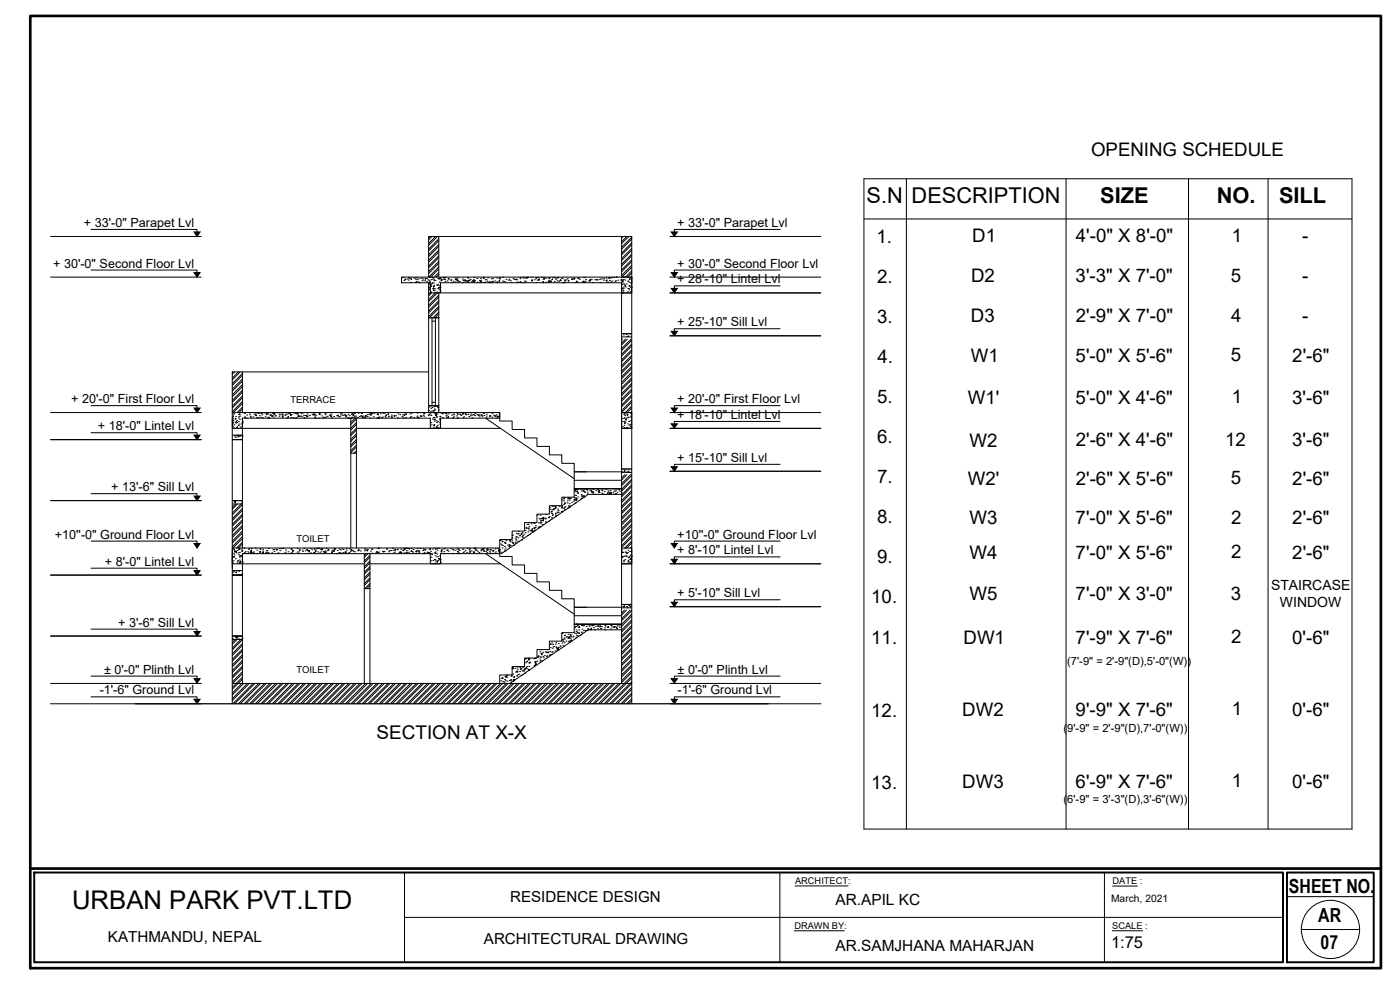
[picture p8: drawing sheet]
<svg xmlns="http://www.w3.org/2000/svg" width="420mm" height="297mm" viewBox="0 0 420 297" stroke-linecap="round" stroke-linejoin="round" font-family="sans-serif">
<defs><g id="words">
<text font-size="7.7" x="21.6" y="272.8">URBAN PARK PVT.LTD</text>
<g font-size="6.5">
<text x="260.1" y="61">S.N</text>
<text x="273.6" y="61">DESCRIPTION</text>
<text x="330.2" y="61">SIZE</text>
<text x="365.2" y="61">NO.</text>
<text x="383.9" y="61">SILL</text>
</g>
<g font-size="5.8">
<text x="386.8" y="267.8">SHEET NO.</text>
<text x="395.6" y="276.6">AR</text>
<text x="396.3" y="284.8">07</text>
</g>
<text font-size="5.7" x="113" y="221.8">SECTION AT X-X</text>
<g font-size="5.6">
<text x="327.4" y="46.9">OPENING SCHEDULE</text>
<text x="263" y="72.8">1.</text>
<text x="291.8" y="72.5">D1</text>
<text x="322.9" y="72.5">4'-0&quot; X 8'-0&quot;</text>
<text x="369.6" y="72.5">1</text>
<text x="390.8" y="72.5">-</text>
<text x="263.3" y="84.8">2.</text>
<text x="291.5" y="84.5">D2</text>
<text x="322.8" y="84.5">3'-3&quot; X 7'-0&quot;</text>
<text x="369.4" y="84.5">5</text>
<text x="390.8" y="84.5">-</text>
<text x="263.2" y="96.8">3.</text>
<text x="291.4" y="96.6">D3</text>
<text x="322.9" y="96.6">2'-9&quot; X 7'-0&quot;</text>
<text x="369.5" y="96.6">4</text>
<text x="390.8" y="96.6">-</text>
<text x="263.3" y="108.9">4.</text>
<text x="291.4" y="108.6">W1</text>
<text x="322.8" y="108.6">5'-0&quot; X 5'-6&quot;</text>
<text x="369.4" y="108.3">5</text>
<text x="387.8" y="108.6">2'-6&quot;</text>
<text x="263.2" y="120.9">5.</text>
<text x="290.4" y="121.2">W1'</text>
<text x="322.8" y="121.2">5'-0&quot; X 4'-6&quot;</text>
<text x="369.6" y="120.9">1</text>
<text x="387.8" y="121.2">3'-6&quot;</text>
<text x="263.2" y="132.9">6.</text>
<text x="291" y="134">W2</text>
<text x="322.9" y="133.9">2'-6&quot; X 4'-6&quot;</text>
<text x="367.7" y="133.7">12</text>
<text x="387.8" y="133.9">3'-6&quot;</text>
<text x="263.2" y="145">7.</text>
<text x="290.4" y="145.6">W2'</text>
<text x="322.9" y="145.5">2'-6&quot; X 5'-6&quot;</text>
<text x="369.4" y="145.3">5</text>
<text x="387.8" y="145.5">2'-6&quot;</text>
<text x="263.2" y="157">8.</text>
<text x="291" y="157.3">W3</text>
<text x="322.8" y="157.3">7'-0&quot; X 5'-6&quot;</text>
<text x="369.5" y="157.1">2</text>
<text x="387.8" y="157.3">2'-6&quot;</text>
<text x="291" y="167.8">W4</text>
<text x="322.8" y="167.7">7'-0&quot; X 5'-6&quot;</text>
<text x="369.5" y="167.5">2</text>
<text x="387.8" y="167.7">2'-6&quot;</text>
<text x="263.2" y="169">9.</text>
<text x="369.4" y="179.9">3</text>
<text x="261.5" y="181.1">10.</text>
<text x="290.9" y="180.2">W5</text>
<text x="322.8" y="180.2">7'-0&quot; X 3'-0&quot;</text>
<text x="261.5" y="193.1">11.</text>
<text x="289.2" y="193.1">DW1</text>
<text x="322.8" y="193.1">7'-9&quot; X 7'-6&quot;</text>
<text x="369.5" y="192.9">2</text>
<text x="387.8" y="193.1">0'-6&quot;</text>
<text x="261.5" y="215.2">12.</text>
<text x="288.8" y="214.9">DW2</text>
<text x="322.8" y="214.9">9'-9&quot; X 7'-6&quot;</text>
<text x="369.6" y="214.7">1</text>
<text x="387.8" y="214.9">0'-6&quot;</text>
<text x="261.5" y="236.8">13.</text>
<text x="288.8" y="236.4">DW3</text>
<text x="322.8" y="236.4">6'-9&quot; X 7'-6&quot;</text>
<text x="369.6" y="236.2">1</text>
<text x="387.8" y="236.4">0'-6&quot;</text>
</g>
<text font-size="4.9" x="333.4" y="284.4">1:75</text>
<g font-size="4.6">
<text x="250.7" y="271.6">AR.APIL KC</text>
<text x="250.7" y="285.2">AR.SAMJHANA MAHARJAN</text>
</g>
<g font-size="4.5">
<text x="153.1" y="270.5">RESIDENCE DESIGN</text>
<text x="32.4" y="282.6">KATHMANDU, NEPAL</text>
<text x="145.2" y="283.3">ARCHITECTURAL DRAWING</text>
</g>
<g font-size="4.2">
<text x="381.5" y="177.2">STAIRCASE</text>
<text x="384.1" y="182.2">WINDOW</text>
</g>
<g font-size="3.8">
<text x="25.2" y="68.1">+ 33'-0&quot; Parapet Lvl</text>
<text x="203.3" y="68.1">+ 33'-0&quot; Parapet Lvl</text>
<text x="15.9" y="80.3">+ 30'-0&quot; Second Floor Lvl</text>
<text x="203.3" y="80.3">+ 30'-0&quot; Second Floor Lvl</text>
<text x="203.3" y="85">+ 28'-10&quot; Lintel Lvl</text>
<text x="203.3" y="97.9">+ 25'-10&quot; Sill Lvl</text>
<text x="21.4" y="120.9">+ 20'-0&quot; First Floor Lvl</text>
<text x="203.3" y="120.9">+ 20'-0&quot; First Floor Lvl</text>
<text x="203.3" y="125.6">+ 18'-10&quot; Lintel Lvl</text>
<text x="29.4" y="129">+ 18'-0&quot; Lintel Lvl</text>
<text x="203.3" y="138.6">+ 15'-10&quot; Sill Lvl</text>
<text x="33.4" y="147.4">+ 13'-6&quot; Sill Lvl</text>
<text x="16.5" y="161.6">+10''-0&quot; Ground Floor Lvl</text>
<text x="203.3" y="161.6">+10''-0&quot; Ground Floor Lvl</text>
<text x="203.3" y="166.3">+ 8'-10&quot; Lintel Lvl</text>
<text x="31.5" y="169.7">+ 8'-0&quot; Lintel Lvl</text>
<text x="203.3" y="179.2">+ 5'-10&quot; Sill Lvl</text>
<text x="35.5" y="188">+ 3'-6&quot; Sill Lvl</text>
<text x="31.2" y="202.1">± 0'-0&quot; Plinth Lvl</text>
<text x="203.4" y="202.1">± 0'-0&quot; Plinth Lvl</text>
<text x="29.9" y="208.3">-1'-6&quot; Ground Lvl</text>
<text x="203.4" y="208.3">-1'-6&quot; Ground Lvl</text>
</g>
<g font-size="3.4">
<text x="320.3" y="199.4">(7'-9&quot; = 2'-9&quot;(D),5'-0&quot;(W))</text>
<text x="319.2" y="219.7">(9'-9&quot; = 2'-9&quot;(D),7'-0&quot;(W))</text>
<text x="319.2" y="240.9">(6'-9&quot; = 3'-3&quot;(D),3'-6&quot;(W))</text>
</g>
<text font-size="3.1" x="333.4" y="270.8">March, 2021</text>
<g font-size="2.8">
<text x="87.2" y="120.8">TERRACE</text>
<text x="89" y="162.6">TOILET</text>
<text x="89" y="201.9">TOILET</text>
<text x="238.6" y="265.2">ARCHITECT:</text>
<text x="333.9" y="265.3">DATE :</text>
<text x="238.4" y="278.7">DRAWN BY:</text>
<text x="333.8" y="278.7">SCALE :</text>
</g>
</g></defs>
<!-- layer: window -->
<g fill="none" stroke="#000" stroke-width=".3">
<path d="M131.7 71h54.8M128.6 95.3h3.1v26.5h-3.1zM129.7 95.3v26.5M129.7 96.4h1M130.7 95.3v26.5M132.2 87.9h54.3M186.5 87.9h3.1v12.2h-3.1zM72.8 111.6h55.8M69.7 131.9h3.1v18.3h-3.1zM72.8 128.5h32.5M105.3 136v28.4M107 136v28.4"/>
<path d="M107 128.5h43.2M129.7 120.7h1M145.7 125.5l26.6 18.1M150 123.8v2.5h3.7v2.6h3.7v2.5h3.7v2.5h3.8v2.6h3.7v2.5h3.7v2.6h3.8M186.5 128.5h3.1v12.2h-3.1zM172.3 144.1h14.2M186.5 141.6h-14.2v5M69.7 172.6h3.1v18.2h-3.1zM72.8 169.2h36.5M109.3 176.6v28.5M111 176.6v28.5M111 169.2h39.2"/>
<path d="M145.7 166.1l26.6 18.2M150 166.1v.9h3.7v2.5h3.7v2.5h3.7v2.6h3.8v2.5h3.7v2.6h3.7v2.5h3.8M186.5 169.2h3.1v12.2h-3.1zM172.3 184.7h14.2M186.5 182.2h-14.2v5.1"/>
</g>
<!-- layer: walls -->
<g fill="none" stroke="#000" stroke-width=".3">
<path d="M128.6 84.8v10.5h3.1v-7.4M128.6 83.1v-12.1h3.1v12.1M186.5 84.8v3.1h3.1v-4.8h-3.1v-12.1h3.1v16.9M186.5 84.8v3.1M189.6 83.1h-69.1v1.7h8.6v3.1h3.1v-3.1h54.3M186.5 101.1h3.1M69.7 123.8h80.3v1.7h-17.8v3h-3.1v-3h-56.3M69.7 125.5v3h3.1v-3M69.7 123.8v8.1h3.1v-6.4M69.7 123.8v-12.2h3.1v12.2M69.7 130.6h3.1M105.3 125.5v10.5h1.7v-10.5"/>
<path d="M128.6 123.8v-2h3.1v2M186.5 123.8h3.1v4.7h-3.1zM186.5 128.5v-28.4h3.1v28.4M69.7 151.2h3.1M172.3 146.6h14.2h-14.2v2.6h-3.7v2.5h-3.7v2.6h-3.8v2.5h-3.7v2.5h-3.7v2.6h-3.7v2.5h-80.3M186.5 148.3h-9.9l-26.1 17.8h-18.3v3.1h-3.1v-3.1h-56.3M186.5 141.7h3.1M69.7 166.1v3.1h3.1v-3.1M69.7 171.2h3.1M72.8 164.4v-14.2h-3.1v22.4h3.1v-6.5M109.3 166.1v10.5h1.7v-10.5M186.5 164.4h3.1v4.8h-3.1z"/>
<path d="M186.5 169.2v-28.5h3.1v28.5M69.7 191.9h3.1M172.3 187.3h14.2h-14.2v2.5h-3.7v2.6h-3.7v2.5h-3.8v2.5h-3.7v2.6h-3.7v2.5h-3.7v2.6M186.5 189h-9.9l-23.6 16.1M186.5 182.4h3.1M69.7 205.1h119.9M72.8 205.1v-14.3h-3.1v20.4M186.5 205.1v-23.7h3.1v29.8"/>
</g>
<!-- layer: hatc h -->
<g fill="none" stroke="#000" stroke-width=".3">
<path d="M15.2 71h45.2M129 71l-.4 .3M129.6 71l-1 .9M130.7 71l-2.1 2M131.3 71l-2.7 2.6M131.7 71.7l-3.1 3M131.7 73.4l-3.1 3M131.7 75.1l-3.1 3M131.7 76.8l-3.1 3M131.7 78.4l-3.1 3.1M131.7 72.2l-3.1 3.1M131.7 73.9l-3.1 3.1"/>
<path d="M131.7 75.6l-3.1 3.1M131.7 77.3l-3.1 3M131.7 79l-3.1 3M187 71l-.5 .4M188.1 71l-1.6 1.5M188.7 71l-2.2 2.1M189.6 79.6l-3.1 3M189.6 71.2l-3.1 3M189.6 72.9l-3.1 3M189.6 74.5l-3.1 3.1M189.6 76.2l-3.1 3.1M189.6 77.9l-3.1 3.1"/>
<path d="M189.6 71.7l-3.1 3.1M189.6 73.4l-3.1 3.1M189.6 75.1l-3.1 3M189.6 76.8l-3.1 3M189.6 78.5l-3.1 3M201.1 71h45.2M15.2 83.1h45.2M120.6 84.8h.1M120.8 83.3h.1M121.2 84.2h.1M121.5 83.8h.1M121.5 83.7h.1"/>
<path d="M122.2 83.7h.1M122.5 84h.1M122.6 83.4h.1M122.7 83.4l.2-.2v.2zM123.2 84.7h.1M123.2 83.6h.1M123.3 83.8h.1M124.1 83.4h.1M124.4 83.4h.1M124.7 83.8h.1M124.7 84.7l.3-.1zM124.9 84.5h.1"/>
<path d="M125 83.4h.1M125.1 83.9h.1M125.5 84.6h.1M125.5 83.7h.1M125.9 84.8h.1M126.2 83.5h.1M126.6 84.2h.1M126.8 83.5h.1M126.9 84h.1M127.5 84.2h.1M127.6 83.6l.2-.1-.1 .2zM128 84.5h.1"/>
<path d="M128 83.6h.1M128.4 84h.1M128.6 84.8h.1M128.8 84.1h.1M128.9 84.4h.1M128.9 83.2h.1M129.1 85.4h.1M129.1 84.9l-.5 .5M129.1 86l-.5 .5M129.1 87.7l-.5 .5M129.1 86.6l-.5 .5M129.2 87.6h.1"/>
<path d="M129.3 85.6h.1M129.3 85.9h.1M129.4 83.9h.1M129.6 87.9l-1 .9M129.6 85l.2-.1v.2zM129.8 83.1h.1M129.8 83.7h.1M130 87.2h.1M130 86h.1M130.1 84.9h.1M130.1 86.7h.1M130.1 83.8h.1"/>
<path d="M130.2 84.2h.1M130.2 86.4l-.3 .3h.3l-.1-.3M130.3 87.2h.1M130.3 85.6l.1 .2h-.2zM130.5 87.9h.1M130.5 86.7h.1M130.5 84.1h.1M130.7 87.9l-2.1 2M131 85.5h.1M131 87.7h.1M131.2 87.9l-2.6 2.6M131.3 85.6h.1"/>
<path d="M131.3 86.5h.1M131.4 85.3h.1M131.4 83.6h.1M131.4 87.8h.1M131.6 86.3l.3-.1-.1 .2zM131.6 83.7h.1M131.7 80.1l-3 3M131.7 81.8l-1.4 1.3M131.7 80.7l-2.5 2.4M131.7 82.4l-.8 .7M131.7 90.3l-3.1 3M131.7 90.8l-3.1 3.1"/>
<path d="M131.7 92.5l-2.9 2.8M131.7 94.2l-1.2 1.1M131.7 88.6l-3.1 3M131.7 91.9l-3.1 3.1M131.7 93.6l-1.7 1.7M131.7 95.3h.1M131.7 89.1l-3.1 3.1M131.7 86.9h.1M131.8 85.8h.1M131.8 87.7h.1M131.8 84.7h.1M131.9 83.5h.1"/>
<path d="M132.1 86.3h.1M132.1 87.3h.1M132.1 83.4l.2-.1v.2zM132.3 84h.1M132.4 84.2h.1M132.4 83.9l.3-.1-.1 .2zM133.1 83.9h.1M133.3 83.1l-.3 .3h.3v-.3M133.4 83.2h.1M133.5 83.8h.1M133.5 84.4h.1M133.6 83.3h.1"/>
<path d="M134.2 84.3h.1M134.4 83.7h.1M134.7 83.5l-.1 .2zM135.3 84.2h.1M135.3 83.9h.1M135.7 84.8h.1M136 84.4h.1M136.5 84.6h.1M136.6 83.4h.1M136.6 83.9h.4M136.7 83.9l.2-.2 .1 .2M137 83.9h.1"/>
<path d="M137.1 84h.1M137.1 83.7l.1 .2h-.2zM137.2 84.6h.1M137.3 84.2l.2-.1zM137.4 83.3h.1M137.8 84.5h.1M138.7 84.8h.1M138.8 83.7h.1M138.9 84.1h.1M139.1 84.2h.1M139.6 83.9v.2h-.2zM139.6 84.5h.1"/>
<path d="M139.9 84.2h.1M140.3 84.5l.2-.3 .1 .3zM140.3 83.1v.1M140.4 84.6h.1M140.5 83.5h.1M140.7 84.1h.1M140.8 84.1h.1M141.1 83.9h.1M141.4 84.6h.1M141.9 84.6h.1M142 84.1l.1 .2h-.3zM142.1 83.9h.1"/>
<path d="M142.2 84.4h.1M142.2 84.4l.2-.1v.2zM142.2 83.2h.1M142.5 84.2h.1M143.1 83.6h.1M143.2 84.7h.1M143.9 84.1h.1M143.9 84.3h.1M144.1 84.8h.1M144.2 84.8h-.1M144.2 83.6h.1M144.3 84.3h.1"/>
<path d="M144.4 84.3l.1 .2h-.2zM145 84.8h.1M145 83.3l.3-.1-.1 .2zM145.1 83.5h.1M145.1 83.2h.1M145.4 84.7h.1M145.7 83.9h.1M145.9 83.9h.1M146.1 84.4h.1M146.3 83.4h.1M146.8 84.8h.1M146.8 84.5l-.1 .3z"/>
<path d="M147.1 84.7l.2-.1-.1 .2zM147.3 84.8h.1M147.4 83.7h.1M147.6 84.4h.1M147.9 83.6h.1M147.9 84.5h.1M148.4 84.3h.1M149.1 84.5h.1M149.1 83.4h.1M149.2 84.8h.1M149.7 84.1h.1M149.7 84.5h.1"/>
<path d="M149.8 83.3h.1M149.9 83.6l.2-.1zM150.8 84.3h.1M150.9 83.2h.1M151.1 84.5h.1M151.5 84.6h.1M151.8 83.8h.1M152.6 84.1h.1M152.7 83.7h.1M153.1 84.1h.1M153.4 84.7h.1M154 83.6h.1"/>
<path d="M154.3 83.8h.1M154.8 83.9l.2-.1-.1 .2zM155.1 83.8h.1M155.1 84.8h.1M155.2 84.6h.1M156 84.8h.1M156 83.6h.1M156.1 84.5h.1M156.1 83.3h.1M157 83.2h.1M157 84.8h.1M157 83.4h.1"/>
<path d="M157.4 84.3h.1M157.7 84.5h.1M157.8 83.4h.1M158.1 83.1l.1 .4-.3-.1zM158.4 83.1v.2l.2-.2M159.4 83.2h.1M159.5 84.2h.1M159.5 84h.1M159.6 84.2l.2-.2v.2zM160.3 83.9h.1M160.9 84.8h.1M161 83.3l-.2 .2z"/>
<path d="M161.2 84h.1M161.2 83.2h.1M161.5 84h.3v-.3l-.3 .3M161.6 83.8h.1M162.6 83.1h.1M162.8 84.5h.1M162.9 84.8h.1M163 83.8h.1M163.1 83.3h.1M163.4 83.5v.2h-.2zM163.7 84.7h.1M163.8 83.5h.1"/>
<path d="M164.5 84.4l.2-.1v.2zM164.6 83.4h.1M164.7 84.7h.1M164.7 83.6h.1M164.8 84.1h.1M164.8 83.4h.1M165 84.5h.1M165.4 84.2v.4l-.3-.1zM165.8 83.7v.2h-.2zM165.9 83.2h.1M166.4 84.5h.1M166.4 83.3h.1"/>
<path d="M166.7 83.5h.1M166.8 83.8h.1M167.2 84.2h.1M167.3 83.3l.3-.1-.1 .2zM167.6 84.5h.1M168 84.2h.1M168.1 84.2h.1M168.3 83.9v.2h-.2zM168.5 83.6h.1M168.8 83.4h.1M169 84.8h.1M169.3 84h.1"/>
<path d="M169.4 84.7l.2-.1-.1 .2zM169.6 84.2h.1M169.9 83.9h.1M170.3 83.6h.1M170.7 84.1v.2h-.2zM171.4 83.7h.1M171.6 83.7h.1M171.6 83.9h.1M172.1 83.7h.1M172.2 83.6l.3-.1-.1 .2zM172.3 83.6h.1M172.7 84.8h.1"/>
<path d="M173.1 84.3l-.1 .2zM173.3 84.6h.1M173.3 83.5h.1M173.5 83.5h.1M173.6 83.4h.1M173.9 83.8h.1M174.8 84.5h.1M174.8 84.7h.1M175 84.4h.1M175.1 83.3h.1M175.5 83.2h.1M175.5 84.5l.1 .3h-.2z"/>
<path d="M175.6 84.4h.1M175.7 83.9h.1M176.7 84.2h.1M176.8 84.4h.1M176.9 84.2h.1M177.1 83.9l.2-.1-.1 .2zM177.5 83.9h.1M177.9 84.8h.1M178.5 83.9h.1M178.8 84h.1M179.1 83.9h.1M179.3 84h.1"/>
<path d="M179.9 83.8h.1M180.2 84.8h.1M180.2 83.7h.1M180.7 83.7h.1M181.1 84.1h.1M181.2 83.7h.1M181.9 84.6h.1M181.9 83.4h.1M181.9 84.1l.3-.1-.1 .2zM182.4 84.7h.1M182.7 83.3h.1M182.9 84.2h.1"/>
<path d="M183 83.2l-.3 .3h.3v-.3M183.3 84.6h.1M183.3 83.4h.1M183.7 84.3h.1M183.7 83.2h.1M184.2 83.2h.1M184.6 84.4h.1M184.7 84.2h.1M184.9 83.1h.1M185.4 84.1h.1M186.4 84l.2-.2 .1 .3zM186.5 84.7h.1"/>
<path d="M186.5 84.3h.1M186.6 86.5h.1M186.7 85.3h.1M186.7 87h.1M186.7 84.1h.1M186.8 84.4l.3-.1-.1 .2zM187 87.2h.1M187 86.1h.1M187 87.8h.1M187.1 85h.1M187.1 86.5h.1M187.1 87.6v.3"/>
<path d="M187.1 83.9h.1M187.1 87.6l-.3 .3M187.1 83.1v.2l.1-.2M187.4 85.4h.1M187.6 84h.1M187.7 86.1h.1M187.7 85.6v.2h-.2zM187.9 85.2h.1M188.3 87.6h.1M188.4 84.4h.1M188.4 86.6h.1M188.5 84.3h.1"/>
<path d="M188.6 86.6h.1M188.8 87h.1M188.8 85.9h.1M188.8 84.8h.1M188.8 83.9h.1M188.8 85.8l.2-.1v.2zM188.9 83.6h.1M189.2 87.5h.1M189.2 86.2h.1M189.3 85.1h.1M189.5 86.2h.1M189.6 81.3l-1.9 1.8"/>
<path d="M189.6 83l-.2 .1M189.6 80.2l-3 2.9M189.6 81.9l-1.3 1.2M189.6 83.3v.2M201.1 83.1h45.2M201.1 87.9h45.2M69.8 111.6l-.1 .1M70.4 111.6l-.7 .7M71.5 111.6l-1.8 1.8M72.1 111.6l-2.4 2.4M72.8 112.1l-3.1 3M72.8 113.7l-3.1 3.1"/>
<path d="M72.8 115.4l-3.1 3M72.8 117.1l-3.1 3M72.8 118.8l-3.1 3M72.8 112.6l-3.1 3.1M72.8 114.3l-3.1 3M72.8 116l-3.1 3M72.8 117.6l-3.1 3.1M72.8 119.3l-3.1 3.1M186.5 101.8h.1M187.1 100.5h.1M187.7 101.8l-1.2 1.1M187.9 100.3h.1"/>
<path d="M188 100.1l-.1 .1 .2-.1M188.2 101h.1M188.2 101.8l-1.7 1.7M188.5 100.8h.1M188.8 100.1h.2M189.2 100.2h.1M189.4 101.8l-2.9 2.8M189.6 103.3l-3.1 3M189.6 104.9l-3.1 3.1M189.6 106.6l-3.1 3.1M189.6 108.3l-3.1 3.1M189.6 111.7l-3.1 3"/>
<path d="M189.6 113.4l-3.1 3M189.6 115.1l-3.1 3M189.6 116.8l-3.1 3M189.6 118.4l-3.1 3.1M189.6 102.1l-3.1 3.1M189.6 103.8l-3.1 3M189.6 105.5l-3.1 3M189.6 107.2l-3.1 3M189.6 108.9l-3.1 3M189.6 110.6l-3.1 3M189.6 112.3l-3.1 3M189.6 119l-3.1 3"/>
<path d="M189.6 110l-3.1 3M189.6 113.9l-3.1 3.1M189.6 115.6l-3.1 3.1M189.6 117.3l-3.1 3.1M201.1 100.8h45.2M15.2 123.8h45.2M15.2 131.9h45.2M69.8 127.9h.1M69.8 126.3h.1M69.8 125h.1M69.8 126.7h.1M69.8 125.1h.1"/>
<path d="M69.8 127.2h.1M69.9 125.6h.1M69.9 124.5h.1M70 126.1h.1M70.1 124.1h.1M70.1 128.4h.1M70.2 127.5h.1M70.3 128.5h.1M70.3 130.7h.1M70.5 131.1h.1M70.6 125.7l.2-.2v.2zM70.7 125h.1"/>
<path d="M70.8 131.1h.1M70.8 126.9h.1M70.9 126.8h.1M70.9 126.4l-.2 .3 .2 .1M70.9 126.5v.3M71 126.7h.2l-.1 .2zM71.1 126.2h.1M71.1 130.6h.3M71.2 128.1l.1 .2h-.2zM71.4 131.1h.1M71.5 127.7h.1M71.5 126.5h.1"/>
<path d="M71.6 125.4h.1M71.6 125.1h.1M71.6 124.3h.1M71.7 127.3h.1M71.7 130.6v.2h-.2zM71.7 130.9h.1M71.8 124.3l.2-.1v.2zM71.9 125.8h.1M72 124.8h.1M72 128.1h.1M72.1 130.8h.1M72.2 130.6h.2"/>
<path d="M72.2 128.4h.1M72.3 127.2h.1M72.7 130.8h.1M72.7 126.9h.1M72.8 126.5h.1M72.8 120.5l-3.1 3M72.8 122.2l-1.7 1.6M72.8 121l-2.8 2.8M72.8 122.7l-1.1 1.1M73 123.8h.1M73.3 125.2h.1M73.4 124h.1"/>
<path d="M73.9 125.4h.1M74.1 124.5h.1M74.8 123.9h.1M74.9 124.4h.1M75.1 124.9h.1M75.1 123.8h.1M75.2 125.2h.1M75.9 125.1h.1M76.2 124.2h.1M76.6 124h.1M76.7 124.5h.2l-.1 .2zM76.8 124.7h.1"/>
<path d="M77 125.3h.1M77.4 123.8h.1M77.4 123.8h.2M77.5 125.3h.1M77.6 123.8h.1M77.6 123.8l-.1 .2h.3l-.1-.2M77.8 124.8h.1M78.3 125.2h.1M78.3 124h.1M78.4 124h.1M78.6 124.5h.1M78.8 125.4h.1"/>
<path d="M79.2 123.9h.1M79.6 125.1h.1M79.8 124.4h.1M80 123.8v.2h-.1zM80.2 124.1h.1M80.2 125.3h.1M80.3 124.2h.1M80.6 125.5h.1M80.6 125.2h.1M81.1 124.5l.2-.2 .1 .3h-.3M81.5 124.8h.3zM81.7 124.8h.1"/>
<path d="M81.8 124.1h.1M81.9 125.1h.1M82 124h.1M82 124.2h.1M82.3 124.2l.2-.2v.2zM82.6 124.6h.1M82.6 124.8h.1M83.1 123.8h.1M83.7 124.9h.1M83.8 124.2h.1M83.8 124.5h.1M84.4 123.8h.2"/>
<path d="M84.6 124.5h.1M84.7 125.1l.2 .1v-.4l-.2 .3M84.7 124.4l.2-.2v.3zM84.9 123.9h.1M85.5 124.6h.1M85.6 124.3h.1M86 125.4h.1M86 124.2h.1M86.6 124.2h.1M86.6 125v.2l-.2-.1 .2-.1M86.7 124h.1M86.9 124.1h.1"/>
<path d="M87.2 124.4h.1M87.2 124.6l.1-.1zM87.2 125.3h.1M87.4 124.4h.1M87.9 125.3h.1M88.1 123.9h.1M88.5 124h.1M88.5 123.8h.1M88.5 125.4v.1M88.9 125.3h.1M88.9 124.2h.1M89.2 124.5h.1"/>
<path d="M89.2 124l.3-.1-.1 .2zM89.4 125h.1M89.6 124.8l.1-.1 .1 .2zM89.8 125h.1M90.2 124.8h.1M90.3 124.1h.1M90.6 125.1h.1M90.7 123.9h.1M91 124.6h.1M91.3 125.4l.2-.1-.1 .2zM91.5 124.7h.1M91.8 124.7h.1"/>
<path d="M92 125.1l.1-.2 .1 .2zM92.1 124.2h.1M92.3 124.8h.1M92.9 124.6h.1M93.7 124.4h.1M93.8 124.3h.1M94 124.2h.1M94.1 124.6h.1M94.1 124.3l.2-.1zM94.4 125.3l.2-.2v.2zM94.5 124.3h.1M94.7 124.7h.1"/>
<path d="M94.9 125.5h.1M95.7 124.3h.1M95.7 124h.1M95.8 125.5h.1M95.8 124.1h.1M95.8 124.3h.1M96.5 124.8h.1M96.8 125.5l.2-.2 .1 .2M97 125.2h.1M97.5 125.3h.1M97.5 124.1h.1M97.6 124.4h.1"/>
<path d="M97.9 125.1h.1M97.9 123.8h.1M98.3 124.9h.1M99 124.5h.2l-.1 .2zM99.2 124.9h.1M99.3 125h.1M99.3 123.9h.1M99.4 124.5h.1M99.6 125.3h.1M100.1 125h.1M101 124.8h.1M101.2 124.6h.1"/>
<path d="M101.3 124.6h.1M101.5 125h.1M101.9 125h.1M102.1 124.5h.1M102.6 123.8v.3h-.3zM102.7 124.5h.1M103 124.6h.1M103.4 124.3h.1M103.5 124.7h.1M103.7 125.1h.1M103.8 124.8l.3-.1-.1 .2zM104.3 125.4h.1"/>
<path d="M104.4 125.4h.1M104.5 124.3h.1M104.7 125.4h.1M104.8 124.7h.1M105.5 124.3h.1M105.5 125.5l-.2 .2M105.5 125.3h.1M105.5 125.2h.1M105.6 124h.1M106.1 123.8h.1M106.1 123.8h.2M106.2 125.2h.1"/>
<path d="M106.2 124.3l-.3 .3 .3 .1v-.3M106.2 124h.1M106.3 125.1h.1M106.3 123.8h.1M106.4 124h.1M106.6 125.5l-1.3 1.3M106.6 124.8h.1M106.8 123.8h.1M106.8 125.1h.1M106.9 123.8h-.1M107 126.8l-1.7 1.7M107 128.5l-1.7 1.7"/>
<path d="M107 130.2l-1.7 1.7M107 129l-1.7 1.7M107 131.9l-1.7 1.7M107 133.6l-1.7 1.7M107 135.3l-.8 .7M107 125.7l-1.7 1.7M107 127.3l-1.7 1.7M107 130.7l-1.7 1.7M107 132.4l-1.7 1.7M107 134.1l-1.7 1.7M107 135.8l-.2 .2M107.3 125.3h.1"/>
<path d="M107.5 124h.1M107.9 125h.1M107.9 123.8h.1M108.3 124.7h.1M108.4 124.9h.1M108.5 124l.2-.2v.2zM108.7 125.1l.3-.1-.1 .2zM109 124.8h.1M109.1 125.3h.1M109.5 125.2h.3v-.3l-.3 .3M109.6 124.7h.1M109.8 124.7h.1"/>
<path d="M110.2 125h.1M110.3 124.4h.1M110.9 125.4h.1M110.9 124.2l.2-.2 .1 .2zM111.1 124.5h.1M111.4 124.5h.1M111.5 124l.3-.1-.1 .2zM112 125.1h.1M112.2 124h.1M113.1 125.4h.1M113.1 124.2h.1M113.2 124.2h.1"/>
<path d="M113.4 125.5h.1M113.4 124.4l.2-.2v.3zM113.5 125.2h.1M113.6 125.3h.2l-.1 .2zM113.8 125.1h.1M114.1 124.2h.1M114.5 125.3h.1M114.8 125.1h.1M114.8 124h.1M115.3 124h.1M115.5 124.9h.1M115.6 125.2h.1"/>
<path d="M115.8 124.6l.2-.1v.2zM116.4 124.3l.3-.1-.1 .2zM116.5 124.9h.1M116.6 125.1h.1M117.4 124.9h.1M117.5 125.3h.1M117.5 124.5h.1M118.3 124.7h.1M118.4 124.7v.2l-.1-.1zM118.7 124.8h.1M119.3 125.3h.1M119.5 124.2h.1"/>
<path d="M120 124.4h.1M120.7 125.1l.1-.2 .1 .2zM120.8 124.5h.1M121.1 125.4h.1M121.3 124.5h.2l-.1 .2zM121.4 123.9h.1M121.7 125.3h.1M121.7 124.4h.1M121.7 124.2h.1M123 124.2h.1M123.1 125.3l.2-.2v.2zM123.4 125.1h.1"/>
<path d="M123.5 124h.1M124.2 125.3h.1M125.1 125.1h.1M125.1 123.9h.1M125.2 124.8h.1M125.3 125.2h.1M125.3 123.8h.1M125.5 125.5l.2-.2v.2M126 123.8h.1M126.1 124.8l.3-.1-.1 .2zM126.4 125h.1M126.9 124.6h.1"/>
<path d="M127.2 123.9h.1M127.2 124.1l.2-.2 .1 .3zM127.2 124.9h.1M128.5 124.7h.1M128.6 124.4h.1M128.7 123.2h.1M128.7 122.1h.1M129 124h.1M129 123.7l.2-.1-.1 .2zM129.1 123.8h.1M129.2 124.5h.1M129.3 126.8h.1"/>
<path d="M129.3 122.5h.1M129.4 124.6h.1M129.4 123.4h.1M129.4 127.5h.1M129.7 122.3h.1M129.7 125.7h.1M129.9 123.4l.2-.2v.2zM130 125.3h.1M130.1 128.1h.1M130.1 125.8h.1M130.2 127.6l.2-.1zM130.2 127.5h.1"/>
<path d="M130.2 123.2h.1M130.3 126.4h.1M130.3 122h.1M130.3 125.3h.1M130.3 122.7h.1M130.4 124.1h.1M130.4 123h.1M130.5 121.9h.1M130.5 125.7l.1 .2h-.2zM130.6 124.4h.1M130.8 124.1h.1M130.8 124.7l.2-.3v.4z"/>
<path d="M130.8 126.2h.1M131 128h.1M131 126.8h.1M131 128.3l-.1 .2zM131 125.1l.3-.1zM131.1 128.5h.1M131.1 121.9h.1M131.2 124.2h.1M131.2 128.5l.3-.2v.2M131.3 127.6h.1M131.3 126.4h.1M131.3 122.2h.1"/>
<path d="M131.4 122.3h.1M131.5 123.1h.1M131.9 126.7h.1M131.9 125.5h.1M131.9 128.4h.1M131.9 125.9h.1M132 127.3h.1M132 124.9h.1M132 126.2h.1M132.1 125h.1M132.1 123.9h.1M132.6 124.1h.1"/>
<path d="M132.7 125.3h.1M132.8 124.1h.1M133.1 123.9h.1M133.6 124h.1M133.8 124.8h.1M133.8 124l.3-.1-.1 .2zM133.9 124.6h.1M134 125.2h.1M134.4 124.2h.1M134.6 125v.3h-.2zM134.8 123.8h.1M134.8 123.8h.2"/>
<path d="M134.9 123.9h.1M135 123.8h.1M135.5 124.5h.1M135.9 125.3h.2l-.1 .2zM135.9 124.2h.1M136.2 124.9h.1M136.2 124.3h.1M137 124.8h.1M137.2 124l.2-.2v.2zM137.2 125.4h.1M137.3 124.3h.1M137.9 123.9h.1"/>
<path d="M138 124.4h.1M138.3 124.6h.1M138.7 124.2h.3l-.1 .2zM139 125.2h.1M139 124.1h.1M139.2 125.1h.1M139.6 124.2l.2-.2 .1 .2zM139.8 124.5h.1M140.4 124.3h.1M140.7 125h.1M140.7 123.8h.1M141.2 124.8h.1"/>
<path d="M141.3 124.2h.1M141.6 124.5h.1M141.7 125.4h.1M142.1 124.4l.1-.2 .1 .3zM142.4 124.7h.1M142.6 124.1h.1M143.1 124.4h.1M143.4 124.6h.1M143.6 124.5h.2zM143.8 125.1h.1M144.2 124.5h.1M144.6 125h.1"/>
<path d="M144.6 124.5l.1 .2-.2-.1zM145.1 124.1h.1M145.2 124.7h.1M145.9 125.4h.1M145.9 124.2h.1M146 124.8h.1M147.1 124.8h.1M147.1 124.7v.2h-.2zM147.6 125.1h.1M147.6 124h.1M148.1 124.5h.1M148.4 124.8l.3-.1-.1 .2z"/>
<path d="M148.8 124.8h.1M148.9 124.5h.1M148.9 125.4h.1M149.3 124.9h.1M149.4 123.8h.1M149.5 124.9v.2h-.2zM186.5 125.6h.1M186.7 128h.1M186.8 126.4h.1M187.1 125.5h.1M187.2 124.3h.1M187.2 124h.1"/>
<path d="M187.2 128.3h.1M187.3 127.6h.1M187.3 126.4h.1M187.4 125.3h.1M187.4 124.2h.1M187.5 124.7h.1M187.6 126.7h.1M187.6 126.9v.2l-.2-.1 .2-.1M187.9 125.7v.2h-.2zM187.9 125.7l.1 .3-.3-.1zM187.9 128.2h.1M188 124.2h.1"/>
<path d="M188.2 125.2h.1M188.2 124.5l.3-.1-.1 .2zM188.4 128.3v.2h-.2zM188.4 127.2h.1M188.5 125.3h.1M188.5 125.2h.1M188.6 126.5h.1M188.8 127.7h.1M189 128.5h.1M189 127.3h.1M189 126.2h.1M189.1 125.1h.1"/>
<path d="M189.1 124h.1M189.2 128h.1M189.3 124.8h.1M189.3 124h.1M189.6 120.1l-3.1 3.1M189.6 121.8l-2 2M189.6 120.7l-3.1 3M189.6 122.4l-1.4 1.4M189.6 123.5l-.3 .3M189.6 128.3l-.2 .1h.2M201.1 123.8h45.2M201.1 128.5h45.2"/>
<path d="M15.2 150.2h45.2M70.3 150.6h.1M70.4 150.7l.2-.1v.2zM70.4 150.5l.3-.1zM70.7 150.2h.1M70.7 151.2l-1 1M71.3 151.2l-1.6 1.6M72.4 151.1h.1M72.4 151.2l-2.7 2.7M72.5 150.4h.1M72.8 152.6l-3.1 3M72.8 154.3l-3.1 3"/>
<path d="M72.8 156l-3.1 3M72.8 157.6l-3.1 3.1M72.8 159.3l-3.1 3M72.8 151.4l-3.1 3.1M72.8 153.1l-3.1 3.1M72.8 154.8l-3.1 3.1M72.8 156.5l-3.1 3.1M72.8 158.2l-3.1 3M72.8 159.9l-3.1 3M155.6 159.5h.1M156.7 159.8h.1M157.4 157.7v.1"/>
<path d="M157.6 159.1h.1M157.6 159.9h.1M157.9 158.5h.1M158.1 158.2v.2h-.2zM158.1 157.4h.1M158.4 159.6h.1M158.5 158.5h.1M158.5 157.3h.1M158.5 156.8h.1M158.6 159h.1M158.7 158h.1M159.2 159.2l.3-.1-.1 .2z"/>
<path d="M159.4 157.2h.1M159.5 158.8h.1M159.7 159.5l.2-.3 .1 .4-.4-.1M159.7 158.6h.1M159.8 159.6h.1M160.2 159.3h.1M160.2 156.8h.1M160.2 158.2h.1M160.3 157.1h.1M160.3 156.9h.1M160.4 159.1h.1M160.5 158.4v.2h-.2z"/>
<path d="M160.6 158.2h.1M160.7 157.7h.1M161.2 154.5h.1M161.5 158.1h.1M161.5 158.5h.1M161.5 156.9h.1M161.7 155.6h.1M162 157.9h.1M162 156.8h.1M162 155.7h.1M162.1 154.6h.1M162.2 157h.1"/>
<path d="M162.3 158.1l-.1 .1M162.4 156.8h.1M162.4 155.6h.1M162.5 156.1l-.2 .2zM162.7 157.4h.1M162.8 155.4h.1M162.8 155.2h.1M162.9 155.6l.2-.1v.2zM163.1 155.9v.4l-.3-.1 .3-.3M163.3 155.4h.1M163.6 155.7h.1M163.7 156.6h.1"/>
<path d="M163.8 155.5h.1M163.8 154.3h.1M164.6 155.3h.1M164.8 155h.1M164.9 152.3h.1M164.9 156.3l-.1 .1M165.1 152.8h.1M165.3 153.6h.1M165.3 155.8h.1M165.5 154h.1M165.5 153.5h.1M165.5 155.2h.1"/>
<path d="M165.6 154.1h.1M165.6 153h.1M165.6 151.8h.1M166 151.9h.1M166 154.4l-.2 .2 .2-.1M166.2 152.6l.1 .4-.3-.1zM166.4 152.6h.1M166.6 152.1l.2-.1-.1 .2zM166.6 152.4h.1M166.7 155h.1M166.7 152.3h.1M166.7 154.7h.1"/>
<path d="M166.8 154l.1 .2h-.2zM167.1 153.7h.1M167.3 153.9h.1M167.3 152.7h.1M167.5 153.2h.1M167.6 153.7h.1M167.8 151.9h.1M168.4 153.5h.1M168.5 152.3h.1M168.5 152.4h.1M168.6 152.1h.1M168.6 153.5l.2-.1v.2z"/>
<path d="M168.7 150h.1M168.8 151.6v.2h-.2zM169.1 152.5h.1M169.1 151.4h.1M169.1 150.3h.1M169.3 152.2h.1M169.4 151h.1M169.4 152.8h.1M169.4 149.3v.3h-.3zM169.4 151l.3-.1-.1 .2zM169.6 152h.1M170.2 150.9h.1"/>
<path d="M170.3 150.3h.1M170.3 149.6h.1M170.3 152.5h.1M170.6 151.7h.1M170.6 149.5l.2-.2v.2zM170.6 152.1h.1M170.7 149.7h.1M170.8 152.3h.1M170.8 151.1h.1M170.9 150h.1M171.1 149.6h.1M171.2 152l-.1 .1"/>
<path d="M171.5 150.7h.1M172.1 150.4h.1M172.3 149.9l.2-.1v.2zM172.4 149.4h.1M172.6 150.9h.1M172.6 147.1h.1M172.6 149.8h.1M172.7 148.7h.1M172.7 147.5h.1M172.7 149.4h.1M172.7 147v.2h-.2zM172.7 148.6h.1"/>
<path d="M172.9 146.9h.1M173 149.7l.2-.2v.2zM173 149.9l-.3 .3h.3v-.3M173.1 147.4h.2v.2zM173.3 148h.1M173.4 146.9h.1M173.4 147.8h.1M173.4 149.1h.1M174.2 146.7h.1M174.4 149.6h.1M174.4 148.4h.1M174.4 147.3h.1"/>
<path d="M174.5 149.1h.1M174.5 148.7h.1M174.5 146.8h.1M174.7 149h.1M175.1 147.2l.1 .2h-.2zM175.1 148.8l.2-.1v.2zM175.2 147h.1M175.2 149.2h.1M175.3 147.5h.1M175.4 149h.1M175.4 147.7h.1M175.9 146.9l.2-.3 .1 .3z"/>
<path d="M176.1 148.2h.1M176.2 147.1h.1M176.3 147.7h.1M177 147.1h.1M177.3 147.2h.1M177.4 147.6l.2-.2v.2zM177.6 147.5h.1M177.9 148h.1M177.9 146.8h.1M178 147.7l.2-.1-.1 .2zM178.6 148.3h.1M178.8 147.2h.1"/>
<path d="M179.3 146.8h.1M179.6 147.7h.1M179.7 147.2h.1M179.8 147.2v.3l-.2-.1 .2-.2M179.8 147.8l.2-.2v.2zM180.5 147.1h.1M180.6 148h.1M180.6 147.2h.1M180.8 146.6h.2M181 148.3h.1M181.3 147.5h.1M181.8 146.9h.1"/>
<path d="M182.3 148l.1-.2zM182.4 147.3h.1M182.6 147.7h.1M182.8 148l.3-.1zM183.1 147.2h.1M183.1 148h.1M183.2 148l.2-.3 .1 .3h-.3M183.9 147.9h.1M184.2 147.4h.1M184.6 147.3h.1M184.7 148.2l.2-.2v.3zM184.8 148.2h.1"/>
<path d="M184.8 147h.1M185.2 147.7h.1M185.7 146.9l.2-.1-.1 .2zM186 147.4h.1M186.5 147.9h.1M186.5 147h.1M186.7 141.6h.1M187.3 141.3l.3-.1-.1 .2zM187.6 142.4l-1.1 1M188 141.6h.1M188.2 142.4l-1.7 1.6M188.5 141.4h.1"/>
<path d="M188.5 141.7h.1M188.8 141.7h.1M189.3 142.4l-2.8 2.7M189.6 140.7h.1M189.6 143.8l-3.1 3M189.6 145.5l-3.1 3M189.6 147.2l-3.1 3M189.6 148.8l-3.1 3.1M189.6 150.5l-3.1 3.1M189.6 152.2l-3.1 3.1M189.6 153.9l-3.1 3M189.6 155.6l-3.1 3"/>
<path d="M189.6 157.3l-3.1 3M189.6 159l-3.1 3M189.6 142.7l-3.1 3M189.6 144.3l-3.1 3.1M189.6 146l-3.1 3.1M189.6 147.7l-3.1 3M189.6 149.4l-3.1 3M189.6 151.1l-3.1 3M189.6 152.8l-3.1 3M189.6 154.5l-3.1 3M189.6 156.2l-3.1 3M189.6 157.9l-3.1 3"/>
<path d="M189.6 159.5l-3.1 3.1M201.1 141.4h45.2M15.2 172.6h45.2M69.7 167.9v.1M69.7 172.6h3.1M69.8 169h.1M69.9 171.7h.1M69.9 172.4h.1M69.9 164.7h.1M70 171.3h.1M70 168.3h.1M70 167h.1"/>
<path d="M70 167.1h.1M70.1 166h.1M70.1 171.4h.1M70.1 164.9h.1M70.3 166.5h.1M70.3 165.3h.1M70.3 165.5l.3-.1-.1 .2zM70.6 167.6h.1M70.7 165.5h.1M70.7 171.7h.3l-.1 .2zM70.7 165.4h.1M71 171.3h.1"/>
<path d="M71 165.7v.2l-.1-.1zM71.1 165.1h.1M71.2 168.9h.1M71.4 172.4h.1M71.4 165.9h.1M71.5 168.2l-.2 .2zM71.5 166.3h.1M71.5 164.8l.3-.3v.3h-.3M71.6 172.5h.1M71.7 171.4h.1M71.7 172.5h.1M71.7 169.1h.1"/>
<path d="M71.8 168h.1M71.8 166.9h.1M71.8 168.7h.1M71.9 165.7h.1M71.9 167.2h.1M71.9 164.6h.1M71.9 168.7h.1M72 166.7h.1M72.2 168.4l.1 .3h-.3zM72.4 166.8h.2l-.1 .2zM72.4 165h.1M72.5 165.5h.1"/>
<path d="M72.6 165.1h.1M72.7 172.3v.3l-.3-.1M72.7 172.2l-.2 .3M72.8 168.6h.1M72.8 161l-3.1 3M72.8 162.7l-1.8 1.7M72.8 164.4h-.1M72.8 161.6l-2.9 2.8M72.8 163.2l-1.2 1.2M73.3 165.9h.1M73.3 166l.1-.1 .1 .2zM73.3 164.4h.1"/>
<path d="M73.6 165.5h.1M73.7 166h.1M74.3 165.6h.1M74.5 165.9h.1M74.6 164.7h.1M74.6 164.8h.1M75 166h.1M75.1 165.4h.4l-.1-.3-.2 .3M75.2 165.8l.3-.1-.1 .2zM75.3 165.3h.1M75.4 164.6h.1M75.8 165.7h.1"/>
<path d="M75.8 166.1h.1M75.9 166h.1M76.1 165.6h.1M76.6 164.5h.1M76.9 166.1h.1M77.1 165.1h.1M77.9 165.7h.1M78 165.5h.1M78 165.7h.1M78 164.7l.3-.1-.1 .2zM78.8 165.9h.1M78.8 164.8h.1"/>
<path d="M78.8 165.4h.1M79 165.6l-.2 .3h.3l-.1-.2M79.8 165.8h.1M79.9 165.3h.1M80.1 165.2h.1M80.1 166l.2-.1zM80.5 165.7h.1M80.5 164.6h.1M81.6 165.9h.1M81.9 165h.1M82.2 164.9h.1M82.2 165.5h.1"/>
<path d="M82.9 164.9l.3-.1-.1 .3zM83 164.8h.1M83.4 165.9h.1M83.5 165.9h.1M83.8 164.6h.1M84 165.2h.1M84.4 164.6h.1M85 164.4l.2 .2-.1-.2M85.2 166h.1M85.6 165.7h.1M85.7 165h.1M86.4 165.6h.1"/>
<path d="M87 166.1h.1M87.4 164.8l.1-.2 .1 .2zM87.4 165.9h.1M87.4 164.8h.1M87.6 165.9h.1M87.7 165.4h.1M87.8 165.2l.2-.1zM89.1 165.7h.1M89.2 164.5h.1M89.6 165.6h.1M89.9 165.1h.1M89.9 164.8l.1 .2h-.2z"/>
<path d="M90.7 165h.1M90.8 165.4h.1M91.3 164.5h.1M91.6 165.3h.1M92 164.8h.1M92.2 165.2l.2-.2v.2zM92.4 166h.1M92.6 165.2h.1M92.7 165.5l.2-.1-.1 .2zM93.1 164.6h.1M93.2 165.9h.1M93.5 164.9h.1"/>
<path d="M94.1 165.8h.1M94.1 164.5h.1M94.3 166.1h.1M94.3 164.9h.1M94.3 165.7h.1M94.6 165.4l.2-.2 .1 .2zM94.9 164.7h.1M95 164.5h.1M95.4 165.6h.1M95.5 164.6h.1M95.6 164.4h.1M96 165.9h.1"/>
<path d="M96 164.7h.1M96.3 165.4h.1M96.7 164.7h.1M96.7 164.5l-.3 .3 .3 .1-.1-.3M97.1 165.6l.2-.2zM97.5 165.3h.1M97.5 165.7h.3l-.1 .2zM97.8 165.6h.1M97.8 164.5h.1M98.3 165h.1M98.4 165.2h.1M98.5 164.8h.1"/>
<path d="M99.5 165.4h.1M99.5 165.8l.2-.1v.2zM99.6 165.1h.1M100 165.4l.3-.3v.4zM100.3 164.7h.1M100.3 164.9h.1M100.4 164.7l.2-.1zM100.9 166.1h.1M101.2 165.1h.1M101.6 165.9h.1M101.8 166h.1M101.8 164.8h.1"/>
<path d="M101.9 166l.2-.1v.2zM102.1 165h.1M102.4 166l.2-.1zM102.6 164.7h.1M102.9 166h.1M103 164.9h.1M103 165.8h.1M103.6 165.5h.1M103.6 165.9l.3-.2v.3zM103.9 164.5h.1M103.9 165.1h.1M104.5 166.1h.1"/>
<path d="M104.7 165.8h.1M104.7 164.6h.1M105.1 165.5h.1M105.2 164.9l.3-.1-.1 .3zM105.5 165.2h.1M105.7 165.1h.1M106 165.4h.1M106.4 165.6h.1M107.3 165.3h.1M107.5 164.8h.1M107.6 165.2h.1M108.1 165.3h.1"/>
<path d="M109.3 165.3h.1M109.4 165h.1M109.5 164.5h.1M109.8 166.1l-.5 .5M109.9 165.1h.1M110.1 165.2l.2-.1v.2zM110.3 164.9h.1M110.4 166.1l-1.1 1.1M110.7 166h.1M111 166.6l-1.7 1.7M111 168.3l-1.7 1.7M111 170l-1.7 1.7"/>
<path d="M111 171.7l-1.7 1.7M111 173.4l-1.7 1.7M111 175.1l-1.5 1.5M111 167.2l-1.7 1.7M111 168.9l-1.7 1.7M111 170.6l-1.7 1.7M111 172.3l-1.7 1.6M111 173.9l-1.7 1.7M111 175.6l-.9 1M111.2 165.4h.1M111.6 164.8h.1M111.6 166h.1"/>
<path d="M111.6 164.7h.1M112.8 165.7h.1M113 165.4h.1M113.3 165.7h.1M113.3 165.9h.1M113.4 164.6h.1M113.6 164.5l.2 .1zM113.7 165.7h.1M114.8 165.5h.1M114.9 165.5h.1M115 165.5l.2-.1-.1 .2zM115 165.5h.1"/>
<path d="M115.3 165.5h.1M116.2 164.6v.2h-.1zM116.6 165.6h.1M116.8 165.3h.1M117.1 165.2h.1M117.2 165.2h.1M117.9 164.4h.1M117.9 165.1h.1M118.1 165.9h.1M118.4 165.7h.1M118.5 165l.1-.2 .1 .2zM118.5 165h.1"/>
<path d="M119.2 164.9h.1M119.2 164.8h.1M119.8 165.7h.3l-.1 .2zM120 165.6h.1M120.2 165.9h.1M120.2 165.7h.1M120.3 164.8h.1M120.5 165.9h.1M120.9 165.2l.2-.2v.2zM121.2 164.5h.1M121.3 165.9h.1M121.4 164.6h.1"/>
<path d="M121.5 164.6v.4l-.3-.1 .3-.3M121.6 164.5h.1M121.9 165.7h.1M122 164.5h.1M122 165.8h.1M122 165.2h.1M122.2 164.5h.1M122.6 165.7h.1M122.7 164.6l.2-.1v.3zM123.3 165.4l.2-.2 .1 .2zM123.4 164.5h.1M123.7 165.4h.1"/>
<path d="M123.8 165.9h.1M124 164.9h.1M124.7 166l.3-.1zM124.7 165.4h.1M125.1 165.2l.1 .3h-.3zM125.2 164.6h.1M125.3 166.1h.1M125.4 165.2h.1M125.6 165.3h.1M125.6 165.9h.1M125.8 165.6l.1-.2 .1 .3zM126 164.5h.1"/>
<path d="M126.9 165.1h.1M127 164.7h.1M127.1 166.1h.1M127.2 165h.1M127.2 165.7h.1M127.4 166h.1M127.6 164.9l.2-.1-.1 .3zM128.3 165.7l.1 .2-.2-.1zM128.7 165.7l-.2 .3 .3 .1-.1-.3M128.8 164.8h.1M128.8 165.9h.1M128.9 164.7h.1"/>
<path d="M128.9 166.1h.1M129 164.8h.1M129.2 166.1h.1M129.2 165.4h.1M129.3 168.3h.1M129.4 167.2h.1M129.6 166.3l.2-.1-.1 .2zM129.8 164.7h.1M129.9 168.1h.1M130.2 165.9h.1M130.4 167.9h.1M130.5 169h.1"/>
<path d="M130.5 167.9h.1M130.5 166.8h.1M130.6 165.6h.1M130.6 168.3h.1M130.6 164.5h.1M130.6 164.8h.1M130.6 166l.2-.1v.2zM131 166.2h.1M131 167.1h.1M131.1 168.4h.1M131.1 164.5h.1M131.2 165.1h.1"/>
<path d="M131.3 168.4v.2h-.2zM131.4 168.2h.1M131.5 167h.1M131.6 167.6h.3l-.1 .2zM131.7 164.5h.1M131.9 167.8h.1M132.1 166.6h.1M132.2 168.8h.1M132.2 168h.1M132.2 166.5l-.1 .1M132.3 165.4h.1M132.4 165.6h.1"/>
<path d="M132.4 164.9h.1M132.6 165.3l.1-.2-.3 .1 .2 .1M133.2 164.7h.1M133.2 165.5h.1M133.2 166.1h.1M133.5 164.5h.1M134.1 165.1h.1M134.2 165h.1M134.5 165.4h.1M135.3 164.6h.1M135.7 166h.1M135.8 164.9h.1"/>
<path d="M136 165.1h.1M136.6 165.1h.1M137 166.1h.1M137.1 164.7h.1M137.3 165.5l.2-.1zM137.5 165.8h.1M137.5 164.9h.1M137.5 164.7h.1M137.9 166.1h.1M137.9 165.1h.1M138.8 164.8h.1M139 164.8h.1"/>
<path d="M139 165.7h.1M139.2 165.6h.1M139.6 165.2h.1M140 165.8h.1M140.2 164.4h.1M140.7 164.8h.1M140.9 165.7h.1M140.9 164.5h.1M140.9 165.4h.1M141 165.3h.1M141.5 165.3h.1M142.1 165.6h.1"/>
<path d="M142.1 165.7h.3l-.1 .2zM142.4 164.4l.1 .2v-.2M142.6 164.9h.1M142.6 164.4h.2M142.7 165.1h.1M142.9 165.1h.1M143.3 165.4h.1M143.7 165.8h.1M144.3 165.3h.1M144.4 166h.1M144.4 165h.1M144.4 164.8h.1"/>
<path d="M144.7 164.8l.2-.2v.2zM144.9 164.7h.1M145 164.6l.2-.1v.3zM145.1 165.4h.1M145.1 165.1h.1M145.7 165.4h.1M146.1 165.7h.1M146.2 164.6h.1M146.2 165.1h.1M146.3 164.7l.1 .3M146.4 164.7l-.3 .3h.3M146.4 165h.1"/>
<path d="M146.9 165.5h.1M147 166l.3-.1-.1 .2zM147.1 165l.2-.2v.2zM147.6 166h.1M147.7 165.1h.1M147.9 165.5h.1M148 165.1h.1M148.5 165.9h.1M148.6 164.7h.1M148.7 165.6h.1M149.4 164.6h.1M149.6 165.3h.1"/>
<path d="M149.6 165.2l.2-.2v.2zM149.6 164.8h.1M149.7 165.5l.3-.2v.3zM149.8 165.8h.1M149.8 165.2h.1M149.9 164.9l.2-.1zM150 162.1h.1M150.3 163.2h.1M150.4 162.1h.1M150.4 163.5h.1M150.5 165.7h.1M150.7 164.4h.1"/>
<path d="M150.7 162.5l.2-.1zM150.8 163.7h.1M151.2 161.9h.1M151.3 165h.1M151.4 163.9h.1M151.4 162.8h.1M151.5 162.9l.2-.2 .1 .2zM151.6 163.1h.1M151.6 165.3h.1M151.6 164.4h.1M151.8 162.2h.1M152.3 163.6h.1"/>
<path d="M152.7 163.8l.2-.1v.3zM152.8 163.4h.1M152.8 164.1h.1M152.9 162.2l.2-.2v.3h-.2M153.1 163.7h.1M153.1 162.6h.1M153.7 162.3h.1M153.7 160.6h.1M153.7 162.8h.1M153.7 161.3v.2M154 163.1l.1-.2 .1 .2zM154.1 163.7h.1"/>
<path d="M154.5 162.7h.1M154.6 161.5h.1M154.8 161.9h.1M154.8 163h.1M154.9 162.3h.1M154.9 161h.1M154.9 161.2h.1M155 160.1h.1M155.4 160.2h.1M155.4 161.4h.1M155.5 162.4h.1M155.5 160.1h.1"/>
<path d="M155.9 160.7l.2-.1 .1 .2zM156.4 160h.1M156.4 160.3l.2-.1v.2zM156.5 162h.1M156.7 161h.1M156.7 161.2h.1M156.9 160.7h.1M157.2 160.3h.1M158.4 160.7h.1M158.9 160.3h.1M186.6 165h.1M186.7 167.2h.1"/>
<path d="M186.8 167h.1M186.8 165.8h.1M186.8 165.7h.2zM187.1 168.6h.1M187.1 168.1h.1M187.1 166.9h.1M187.5 169.1h.1M187.5 167.9h.1M187.6 166.8h.1M187.6 165.7h.1M187.6 164.5h.1M187.8 166.8h.1"/>
<path d="M188 166.8h.1M188.2 165.9v.2h-.2zM188.3 165.8h.1M188.4 165.1h.1M188.5 167.3h.1M188.5 168.1h.1M188.6 168.4l.1 .2h-.2zM188.8 167.1l.2-.1v.2zM188.9 168.6h.1M188.9 165.5h.1M189.1 166.6h.1M189.2 168.9h.1"/>
<path d="M189.2 167.7h.1M189.3 167.6v.3h-.3l.3-.3M189.3 166.6h.1M189.3 169.1h.1M189.3 165.5h.1M189.3 167.9h.1M189.6 166.9h.1M189.6 160.7l-3.1 3M189.6 162.3l-2.1 2.1M189.6 164l-.4 .4M189.6 161.2l-3.1 3.1M189.6 162.9l-1.5 1.5"/>
<path d="M201.1 169.2h45.2M15.2 190.8h45.2M69.7 190.8h3.1M69.8 191.7h.1M70.6 191.2h.1M70.6 191.9l-.9 .8M70.7 190.8l.2 .1M70.9 190.8v.1M70.9 191.7h.1M71.1 191.2l.2-.2 .1 .3zM71.1 191.9l-1.4 1.4M71.6 191.7h.1"/>
<path d="M72 191.9h.1M72.3 191.9l-2.6 2.5M72.6 190.9h.1M72.6 191.4h.1M72.8 193.1l-3.1 3M72.8 194.8l-3.1 3M72.8 196.5l-3.1 3M72.8 198.2l-3.1 3M72.8 199.9l-3.1 3M72.8 191.9l-3.1 3.1M72.8 193.6l-3.1 3.1M72.8 195.3l-3.1 3.1"/>
<path d="M72.8 197l-3.1 3.1M72.8 198.7l-3.1 3.1M154 200l-.3 .3h.3v-.3M157.5 197.7h.1M157.7 198.8h.1M157.8 197.6h.1M158.1 200h.1M158.3 198.3v.2h-.2zM158.4 197.6h.1M158.6 197.5h.1M158.6 198l.3-.2-.1 .2zM158.7 199.9h.1"/>
<path d="M158.7 198.8h.1M158.7 198.9h.1M158.8 197.7h.1M158.8 198.9h.1M159 198.7h.1M160.2 197.7h.1M160.3 199.7h.1M160.4 199.7h.1M160.5 198.5h.1M160.6 197.4l.2 .2v-.2M160.6 199h.1M160.6 199.3l.3-.1-.1 .2z"/>
<path d="M160.7 198.6h.1M160.7 198.5l.1 .3h-.2zM161.1 198.4h.1M161.3 197.3h.1M161.4 197.1h.1M161.5 196.9l.2-.1v.2zM162 195.6h.1M162 198.3h.1M162 197.7h.1M162 197.1h.1M162.2 198.3h.1M162.2 197.2h.1"/>
<path d="M162.3 196.1h.1M162.3 194.9h.1M162.6 196h.1M162.7 196.2v.2h-.2zM162.7 198.2h.1M162.9 196.9h.1M162.9 195.7h.1M163.1 197.4h.1M163.4 196.7h.1M163.8 195.6h.1M164 197h.1M164 195.8h.1"/>
<path d="M164.2 196.8h.1M164.3 195.7h.2v.2zM164.5 195.6h.1M165 195.5h.1M165.1 196.4l-.1 .2zM165.1 193.3l.3-.1-.1 .2zM165.2 194.4h.1M165.4 196.4h.1M165.6 192.9h.1M165.6 195.7h.1M165.8 195.6h.1M165.8 194.5h.1"/>
<path d="M165.8 193.3h.1M165.9 194.1h.1M166.2 194h.1M166.5 195.3h.1M166.7 193.3h.1M166.8 192.7h.1M166.9 194.4h.1M167.1 194.1v.2h-.2zM167.2 194.6h.2l-.1 .2zM167.2 195.2h.1M167.5 194.3h.1M167.5 194.5l.1 .4-.3-.1"/>
<path d="M167.6 193.1h.1M167.6 194.5l-.3 .3M168 194.1h.1M168.1 193.8h.1M168.6 190.1h.1M168.6 193h.1M168.7 192.3h.1M168.9 191.9l.1-.1 .1 .2zM168.9 193.7h.1M168.9 189.8l.1 .1M169 192.5h.1M169.3 192.9h.1"/>
<path d="M169.3 191.4h.1M169.4 191.7h.1M169.4 190.6h.1M169.8 192.4h.1M169.9 191.1h.1M170.1 191.1h.1M170.5 192.4h.1M170.5 190.3h.1M170.6 192.6h.1M170.7 191.1h.1M170.7 191.2l.1 .4-.3-.1M170.8 191.2l-.3 .3"/>
<path d="M170.8 191.1l.3-.1-.1 .2zM171.1 192.6h.1M171.1 191.5h.1M171.1 192.2h.1M171.1 190.4h.1M171.2 190.7h.1M171.3 192.2l.1-.2 .1 .2zM171.3 191.1h.1M171.9 191.1h.1M172 190.9h.1M172.5 190h.1M172.5 188.3h.1"/>
<path d="M172.6 188h.1M172.8 191.3h.1M172.9 190.2h.1M172.9 189.5h.1M172.9 189h.1M173 187.3h.1M173 187.9h.1M173 190.8h.1M173.3 187.7h.1M173.3 190.7h.1M173.3 189.8l.1-.1 .1 .2zM173.7 189h.1"/>
<path d="M173.7 190l.2-.1-.1 .2zM173.8 188.2h.1M173.9 187.9v.4l-.3-.1zM174.1 190.6h.1M174.3 187.3h.1M174.4 189.7h.1M174.5 187.6l.2-.1v.2zM174.6 187.6h.1M174.6 189.9h.1M174.7 188.8h.1M174.7 187.7h.1M175 189.2h.1"/>
<path d="M175 187.8h.1M175.4 187.5h-.2l.2-.2v.2M175.5 189.1h.1M175.9 189.1h.1M175.9 187.9h.1M176.1 187.4h.1M176.4 188.6h.1M176.4 187.4h.1M176.6 189h.1M176.8 187.8h.1M176.9 187.8h.1M177.2 189h.1"/>
<path d="M177.5 188.5l-.3 .3h.3v-.3M177.6 187.7l.2-.2v.2zM178 187.5h.1M178 187.6h.1M178.1 188.3h.1M178.4 189h.1M178.7 187.9h.1M179.3 188.7h.1M179.4 187.8l.2-.1-.1 .3zM179.8 187.5h.1M179.9 188.1h.1M180.1 187.9l.1-.2 .1 .3z"/>
<path d="M180.2 188.6h.1M180.2 187.4h.1M180.4 188.6h.1M180.5 188h.1M181.4 188.4h.1M181.6 189h.1M181.6 187.6h.1M181.6 187.8h.1M182.3 188.1h.1M182.3 188.3h.1M182.5 188.1l.2-.1v.2zM183.3 188.7h.1"/>
<path d="M183.3 187.6h.1M183.4 187.7h.1M183.5 188.1h.1M184.1 188.2h.1M184.2 188.1l.3-.1-.1 .2zM184.3 188h.1M184.4 188h.1M185 188.5h.1M185.1 187.4h.1M185.1 188.2v.2l-.2-.1zM185.1 188.7h.1M185.2 187.8h.1"/>
<path d="M185.7 187.8h.1M185.9 188.2h.1M186.3 187.6h.1M187 181.9h.1M187.1 182.1h.1M187.2 181.9h.1M187.4 181.8l.1 .3-.3-.1 .3-.2M187.4 183l-.9 1M188 182h.1M188 183l-1.5 1.5M188.3 182.3h.1M188.7 181.7h.1"/>
<path d="M188.8 181.4l.1 .1 .1-.1M189 182h.1M189.1 183l-2.6 2.7M189.3 181.8h.1M189.6 184.3l-3.1 3M189.6 186l-3.1 3M189.6 187.7l-3.1 3M189.6 189.4l-3.1 3M189.6 191.1l-3.1 3M189.6 192.7l-3.1 3.1M189.6 194.4l-3.1 3.1M189.6 196.1l-3.1 3.1"/>
<path d="M189.6 197.8l-3.1 3.1M189.6 199.5l-3.1 3M189.6 183.2l-3.1 3M189.6 184.9l-3.1 3M189.6 186.6l-3.1 3M189.6 188.2l-3.1 3.1M189.6 189.9l-3.1 3.1M189.6 191.6l-3.1 3M189.6 193.3l-3.1 3M189.6 195l-3.1 3M189.6 196.7l-3.1 3M189.6 198.4l-3.1 3"/>
<path d="M201.1 182h45.2M15.1 211.2h45.3M15.2 205.1h45.2M72.8 203.2l-3.1 3M72.8 204.9l-3.1 3M72.8 202.1l-3.1 3M72.8 203.8l-3.1 3M72.8 201.5l-3.1 3.1M72.8 200.4l-3.1 3.1M73.1 205.1l-3.4 3.4M74.3 205.1l-4.6 4.5M74.8 205.1l-5.1 5.1"/>
<path d="M76 205.1l-6.1 6.1M76.5 205.1l-6.1 6.1M77.7 205.1l-6.1 6.1M78.2 205.1l-6.1 6.1M79.4 205.1l-6.1 6.1M79.9 205.1l-6.1 6.1M81 205.1l-6.1 6.1M81.6 205.1l-6.1 6.1M82.7 205.1l-6.1 6.1M83.3 205.1l-6.1 6.1M84.4 205.1l-6.1 6.1M84.9 205.1l-6 6.1"/>
<path d="M86.1 205.1l-6.1 6.1M86.6 205.1l-6.1 6.1M87.8 205.1l-6.1 6.1M88.3 205.1l-6.1 6.1M89.5 205.1l-6.1 6.1M90 205.1l-6.1 6.1M91.2 205.1l-6.1 6.1M91.7 205.1l-6.1 6.1M92.9 205.1l-6.1 6.1M93.4 205.1l-6.1 6.1M94.5 205.1l-6.1 6.1M95.1 205.1l-6.1 6.1"/>
<path d="M96.2 205.1l-6.1 6.1M96.8 205.1l-6.1 6.1M97.9 205.1l-6.1 6.1M98.5 205.1l-6.1 6.1M99.6 205.1l-6.1 6.1M100.1 205.1l-6 6.1M101.3 205.1l-6.1 6.1M101.8 205.1l-6.1 6.1M103 205.1l-6.1 6.1M103.5 205.1l-6.1 6.1M104.7 205.1l-6.1 6.1M105.2 205.1l-6.1 6.1"/>
<path d="M106.4 205.1l-6.1 6.1M106.9 205.1l-6.1 6.1M108 205.1l-6.1 6.1M108.6 205.1l-6.1 6.1M109.7 205.1l-6.1 6.1M110.3 205.1l-6.1 6.1M111.4 205.1l-6.1 6.1M112 205.1l-6.1 6.1M113.1 205.1l-6.1 6.1M113.7 205.1l-6.1 6.1M114.8 205.1l-6.1 6.1M115.3 205.1l-6.1 6.1"/>
<path d="M116.5 205.1l-6.1 6.1M117 205.1l-6.1 6.1M118.2 205.1l-6.1 6.1M118.7 205.1l-6.1 6.1M119.9 205.1l-6.1 6.1M120.4 205.1l-6.1 6.1M121.6 205.1l-6.1 6.1M122.1 205.1l-6.1 6.1M123.2 205.1l-6.1 6.1M123.8 205.1l-6.1 6.1M124.9 205.1l-6.1 6.1M125.5 205.1l-6.1 6.1"/>
<path d="M126.6 205.1l-6.1 6.1M127.2 205.1l-6.1 6.1M128.3 205.1l-6.1 6.1M128.8 205.1l-6 6.1M130 205.1l-6.1 6.1M130.5 205.1l-6.1 6.1M131.7 205.1l-6.1 6.1M132.2 205.1l-6.1 6.1M133.4 205.1l-6.1 6.1M133.9 205.1l-6.1 6.1M135.1 205.1l-6.1 6.1M135.6 205.1l-6.1 6.1"/>
<path d="M136.7 205.1l-6.1 6.1M137.3 205.1l-6.1 6.1M138.4 205.1l-6.1 6.1M139 205.1l-6.1 6.1M140.1 205.1l-6.1 6.1M140.7 205.1l-6.1 6.1M141.8 205.1l-6.1 6.1M142.4 205.1l-6.1 6.1M143.5 205.1l-6.1 6.1M144 205.1l-6 6.1M145.2 205.1l-6.1 6.1M145.7 205.1l-6.1 6.1"/>
<path d="M146.9 205.1l-6.1 6.1M147.4 205.1l-6.1 6.1M148.6 205.1l-6.1 6.1M149.1 205.1l-6.1 6.1M150.2 205.1l-6.1 6.1M150.3 204.3h.1M150.8 203.4h.1M150.8 205.1l-6.1 6.1M150.9 204.6h.1M150.9 203.3l-.3 .3h.3l-.1-.3M151.2 204.6h.1M151.4 205.1h.1"/>
<path d="M151.4 203.9h.1M151.5 203h.1M151.6 204.3h.1M151.7 203.2h.1M151.9 205.1l-6.1 6.1M151.9 202.8l.1 .2h-.2zM152 203.2h.1M152.1 204.3h.1M152.2 202.5l.1 .2v-.2M152.5 205.1l-6.1 6.1M152.8 204.2h.1M153.2 204h.1"/>
<path d="M153.3 204.3h.1M153.4 204h.1M153.4 202.9h.1M153.5 202.7h.1M153.6 205.1l-6.1 6.1M153.8 200.6h.1M153.9 202.2h.1M153.9 204.4h.1M153.9 200.4l.1 .3h-.3zM154.1 203.9l.3-.1-.1 .2zM154.2 204.2h.1M154.2 202.9h.1"/>
<path d="M154.2 205.1l-6.1 6.1M154.2 204.1l.1 .1M154.4 203v.2h-.2zM154.5 204v-.2l-.3 .3M154.5 200.5h.1M154.7 201.6h.1M155 201.5l.2-.1-.1 .2zM155.1 202.9h.1M155.1 201.6h.1M155.1 202.6h.1M155.2 201.5h.1M155.2 200.4h.1"/>
<path d="M155.3 201h.1M155.3 205.1l-6.1 6.1M155.5 202.4h.1M155.7 202.3h.1M155.9 205.1l-6.1 6.1M155.9 201.5h.1M156 200.3h.1M156.3 202.7h.1M156.3 200.7l.1 .2h-.2zM156.4 200.6h.1M156.7 201.3h.1M156.8 200.2h.1"/>
<path d="M156.9 202.4h.1M156.9 201.3h.1M157 200.2h.1M157 205.1l-6.1 6.1M157 201h.1M157.2 201.3h.1M157.3 200.8l.3 .1v-.3l-.2 .2M157.5 202h.1M157.6 205.1l-6.1 6.1M157.8 200.4l.3-.1-.1 .2zM158.1 200.7h.1M158.6 201h.1"/>
<path d="M158.7 201h.1M158.7 205.1l-6.1 6.1M158.7 200.9l-.1 .2zM159.2 205.1l-6.1 6.1M160.4 205.1l-6.1 6.1M160.9 205.1l-6.1 6.1M162.1 205.1l-6.1 6.1M162.6 205.1l-6.1 6.1M163.7 205.1l-6 6.1M164.3 205.1l-6.1 6.1M165.4 205.1l-6.1 6.1M166 205.1l-6.1 6.1"/>
<path d="M167.1 205.1l-6.1 6.1M167.7 205.1l-6.1 6.1M168.8 205.1l-6.1 6.1M169.4 205.1l-6.1 6.1M170.5 205.1l-6.1 6.1M171.1 205.1l-6.1 6.1M172.2 205.1l-6.1 6.1M172.7 205.1l-6 6.1M173.9 205.1l-6.1 6.1M174.4 205.1l-6.1 6.1M175.6 205.1l-6.1 6.1M176.1 205.1l-6.1 6.1"/>
<path d="M177.3 205.1l-6.1 6.1M177.8 205.1l-6.1 6.1M178.9 205.1l-6.1 6.1M179.5 205.1l-6.1 6.1M180.6 205.1l-6.1 6.1M181.2 205.1l-6.1 6.1M182.3 205.1l-6.1 6.1M182.9 205.1l-6.1 6.1M184 205.1l-6.1 6.1M184.6 205.1l-6.1 6.1M185.7 205.1l-6.1 6.1M186.3 205.1l-6.1 6.1"/>
<path d="M189.6 201.2l-3.1 3M189.6 202.9l-8.3 8.3M189.6 204.6l-6.6 6.6M189.6 200.1l-3.1 3M189.6 201.8l-3.1 3M189.6 203.4l-7.8 7.8M189.6 206.2l-4.9 5M189.6 207.9l-3.3 3.3M189.6 209.6l-1.6 1.6M189.6 205.1l-6.1 6.1M189.6 206.8l-4.4 4.4M189.6 208.5l-2.7 2.7"/>
<path d="M189.6 210.2l-1 1M201.1 205.1h45.2M201.1 211.2h45.3M121.4 261.8v26.9M121.4 275.3h263.6M234 261.8v26.9M331.5 261.8v26.9M386.2 269h26.1M390.5 278.9h17.5"/>
<circle cx="399.3" cy="278.9" r="8.7"/>
</g>
<!-- layer: DIM 25 -->
<path d="M40.7 211.2h189.9" fill="none" stroke="#000" stroke-width=".38"/>
<!-- layer: Text -->
<g fill="none" stroke="#000" stroke-width=".3">
<path d="M27.3 68.8h31.8v.8M234.1 68.8h-31.7v.8M27.3 81h31.8v.8M234.1 81h-31.7v.8M234.1 98.6h-31.7v.8M234.1 85.8h-31.7v.7M27.3 121.7h31.8v.7M27.3 129.8h31.8v.8M234.1 121.7h-31.7v.7M234.1 139.3h-31.7v.7M234.1 126.4h-31.7v.8M27.3 148.1h31.8v.7"/>
<path d="M27.3 162.3h31.8v.8M27.3 170.5h31.8v.7M234.1 180h-31.7v.7M234.1 162.3h-31.7v.8M234.1 167.1h-31.7v.7M27.3 188.8h31.8v.7M27.3 202.9h31.8v.7M27.3 209.1h31.8v.7M234.1 202.9h-31.7v.7M234.1 209.1h-31.7v.7M238.4 279.3h15M238.6 265.8h15.9"/>
<path d="M333.8 279.3h9.1M333.9 265.9h7.4"/>
</g>
<g fill="#000" stroke="#000" stroke-width=".3">
<path d="M58.2 69.6h1.9l-1 1.4zM201.5 69.6h1.8l-.9 1.4zM58.2 81.8h1.9l-1 1.3zM201.5 81.8h1.8l-.9 1.3zM201.5 99.4h1.8l-.9 1.4zM201.5 86.5h1.8l-.9 1.4zM58.2 122.4h1.9l-1 1.4zM58.2 130.6h1.9l-1 1.3zM201.5 122.4h1.8l-.9 1.4zM201.5 127.2h1.8l-.9 1.3zM58.2 148.8h1.9l-1 1.4zM201.5 140h1.8l-.9 1.4z"/>
<path d="M58.2 163.1h1.9l-1 1.3zM58.2 171.2h1.9l-1 1.4zM201.5 163.1h1.8l-.9 1.3zM201.5 167.8h1.8l-.9 1.4zM58.2 189.5h1.9l-1 1.3zM201.5 180.7h1.8l-.9 1.3zM58.2 203.6h1.9l-1 1.4zM58.2 209.8h1.9l-1 1.4zM201.5 203.6h1.8l-.9 1.4zM201.5 209.8h1.8l-.9 1.4z"/>
</g>
<!-- layer: THIETBI -->
<path d="M259.3 53.6h146.5v195.2h-146.5zM272 53.6v195.2M319.9 53.6v195.2M356.7 53.6v195.2M380.6 53.6v195.2M259.3 65.7h146.5" fill="none" stroke="#000" stroke-width=".3"/>
<!-- layer: Boundary -->
<path d="M9.1 4.8h405.3v285.7h-405.3zM9.1 260.6h405.3" fill="none" stroke="#000" stroke-width=".8"/>
<!-- layer: hatc h -->
<path d="M10.3 261.8h374.7v26.9h-374.7zM386.2 261.8h26.1v26.9h-26.1z" fill="none" stroke="#000" stroke-width=".59"/>
<use href="#words"/>
</svg>
